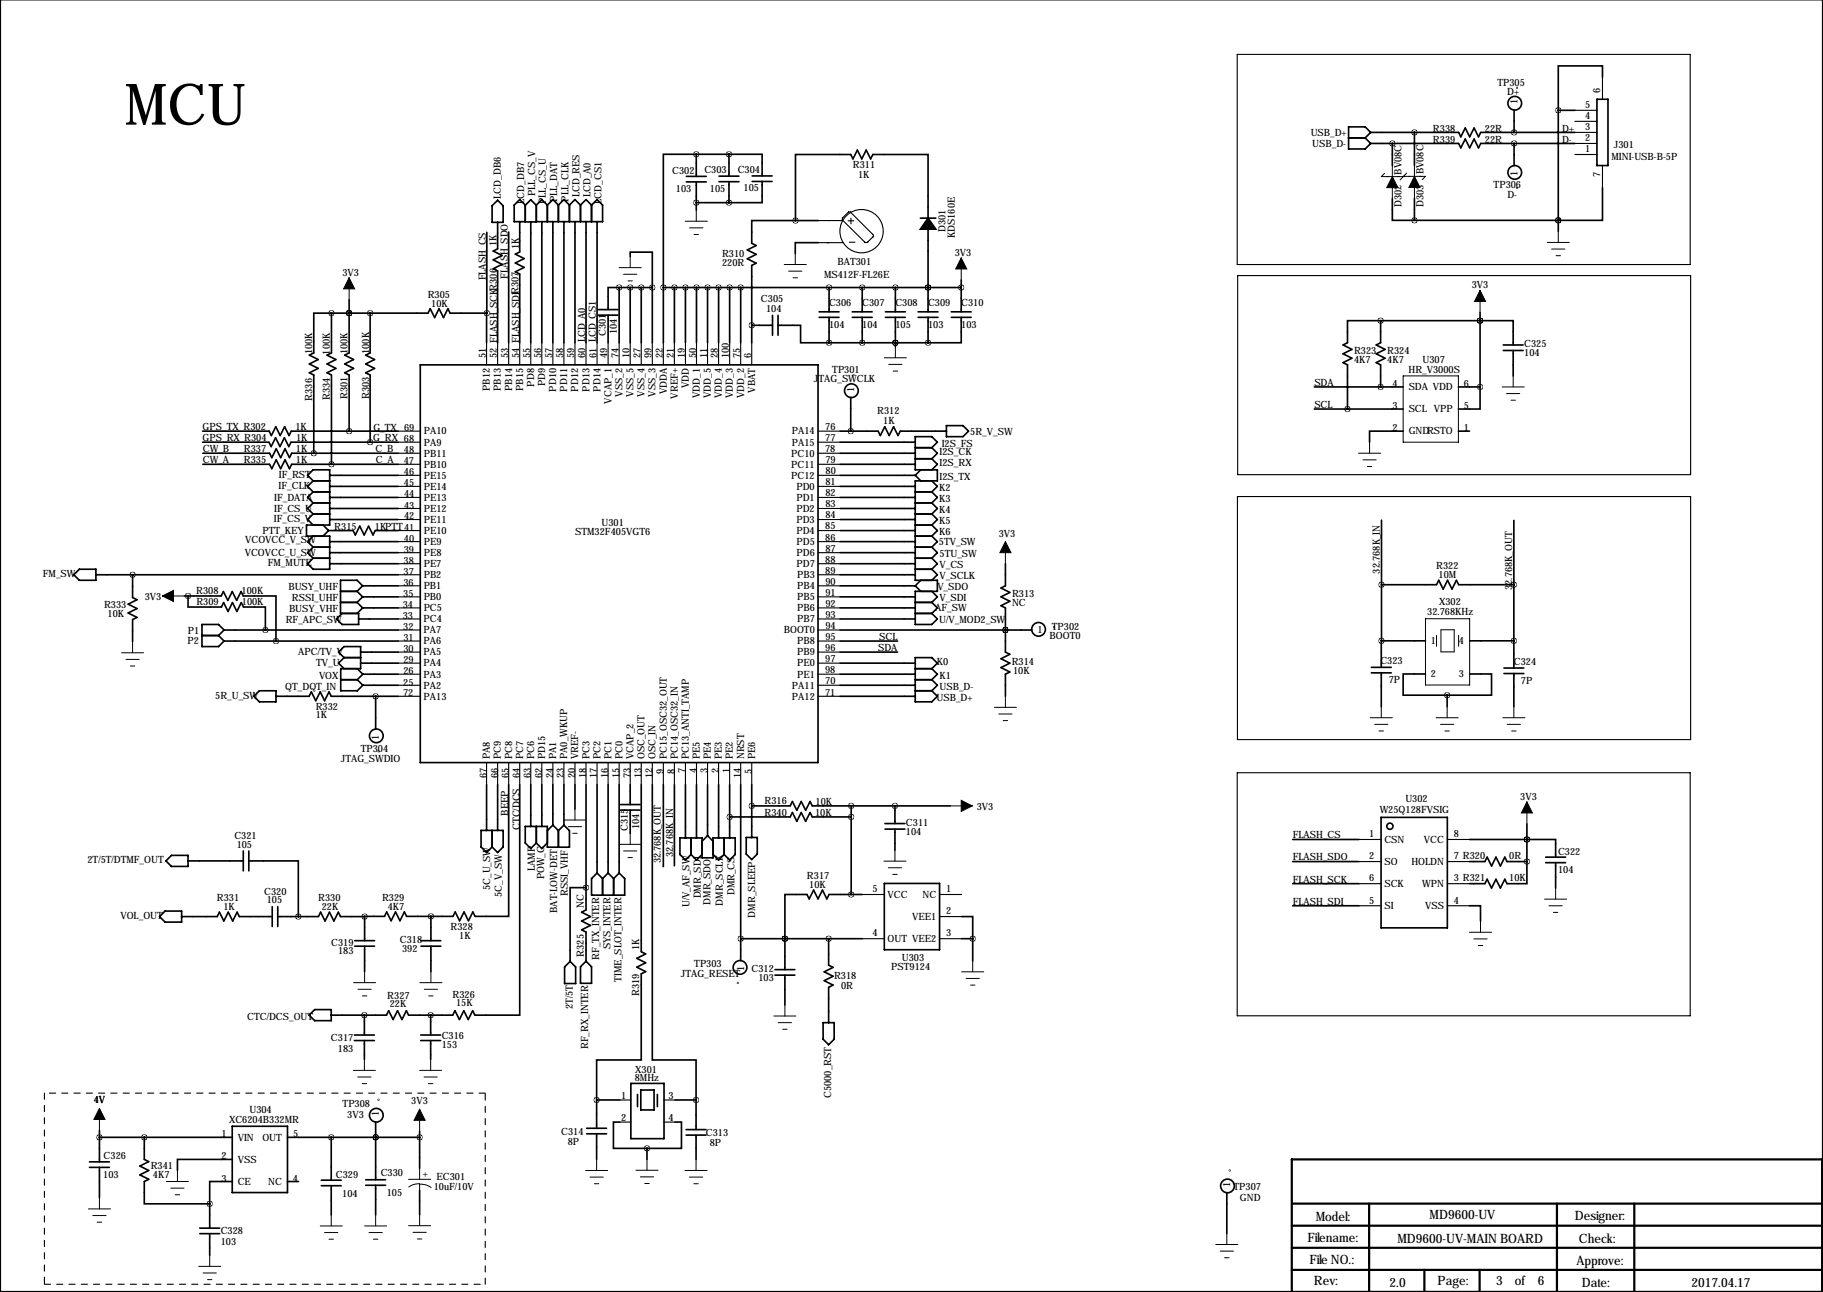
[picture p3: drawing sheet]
<svg xmlns="http://www.w3.org/2000/svg" width="419mm" height="297mm" viewBox="0 0 419 297" stroke-linecap="round" stroke-linejoin="round" font-family="sans-serif">
<defs><g id="words">
<text font-size="13.2" x="28.6" y="28.7">MCU</text>
<g font-size="3">
<text x="302.5" y="280.6">Model:</text>
<text x="328.7" y="280.3">MD9600-UV</text>
<text x="362.1" y="280.5">Designer:</text>
<text x="300.6" y="285.5">Filename:</text>
<text x="321.3" y="285.8">MD9600-UV-MAIN BOARD</text>
<text x="363" y="285.8">Check:</text>
<text x="301" y="290.6">File NO.:</text>
<text x="362.4" y="290.8">Approve:</text>
<text x="302.1" y="295.5">Rev:</text>
<text x="319.5" y="296">2.0</text>
<text x="330.5" y="295.5">Page:</text>
<text x="344" y="295.5">3</text>
<text x="348.3" y="295.5">of</text>
<text x="353.6" y="295.5">6</text>
<text x="363.7" y="295.8">Date:</text>
<text x="388.9" y="296">2017.04.17</text>
</g>
<g font-size="2.3">
<text x="344.2" y="19.7">TP305</text>
<text x="346.5" y="21.8">D+</text>
<text x="348.8" y="24" transform="rotate(-90 348.8 24)">1</text>
<text x="367.9" y="21.3" transform="rotate(-90 367.9 21.3)">6</text>
<text x="364.4" y="29.9">3</text>
<text x="364.4" y="27.4">4</text>
<text x="364.4" y="24.9">5</text>
<text x="301.3" y="31.3">USB_D+</text>
<text x="301.7" y="33.8">USB_D-</text>
<text x="329.4" y="32.8">R339</text>
<text x="329.4" y="30.2">R338</text>
<text x="341.4" y="32.8">22R</text>
<text x="341.4" y="30.2">22R</text>
<text x="359.1" y="32.8">D-</text>
<text x="359.1" y="30.3">D+</text>
<text x="364.4" y="35">1</text>
<text x="364.4" y="32.5">2</text>
<text x="371" y="34.1">J301</text>
<text x="154.6" y="39.9">C302</text>
<text x="161.9" y="39.8">C303</text>
<text x="169.6" y="39.8">C304</text>
<text x="196.1" y="38.7">R311</text>
<text x="197.3" y="41">1K</text>
<text x="322.2" y="40.1" transform="rotate(-90 322.2 40.1)">BV08C</text>
<text x="327.3" y="40.1" transform="rotate(-90 327.3 40.1)">BV08C</text>
<text x="348.8" y="40.6" transform="rotate(-90 348.8 40.6)">1</text>
<text x="367.9" y="40.8" transform="rotate(-90 367.9 40.8)">7</text>
<text x="370.5" y="36.8">MINI-USB-B-5P</text>
<text x="115.1" y="45.7" transform="rotate(-90 115.1 45.7)">LCD_DB6</text>
<text x="120.5" y="46.9" transform="rotate(-90 120.5 46.9)">LCD_DB7</text>
<text x="123" y="45.1" transform="rotate(-90 123 45.1)">PLL_CS_V</text>
<text x="125.5" y="47" transform="rotate(-90 125.5 47)">PLL_CS_U</text>
<text x="128.1" y="46.5" transform="rotate(-90 128.1 46.5)">PLL_DAT</text>
<text x="130.7" y="46.3" transform="rotate(-90 130.7 46.3)">PLL_CLK</text>
<text x="133.2" y="45.4" transform="rotate(-90 133.2 45.4)">LCD_RES</text>
<text x="135.7" y="45.4" transform="rotate(-90 135.7 45.4)">LCD_A0</text>
<text x="138.3" y="46.9" transform="rotate(-90 138.3 46.9)">LCD_CS1</text>
<text x="155.4" y="44.1">103</text>
<text x="163.2" y="44.2">105</text>
<text x="170.9" y="44">105</text>
<text x="322.2" y="47.7" transform="rotate(-90 322.2 47.7)">D302</text>
<text x="327.3" y="47.6" transform="rotate(-90 327.3 47.6)">D303</text>
<text x="343.4" y="43.2">TP306</text>
<text x="346.6" y="45.6">D-</text>
<text x="217.4" y="53.4" transform="rotate(-90 217.4 53.4)">D301</text>
<text x="114.1" y="56.6" transform="rotate(-90 114.1 56.6)">1K</text>
<text x="119.3" y="57.3" transform="rotate(-90 119.3 57.3)">1K</text>
<text x="166" y="59">R310</text>
<text x="219.5" y="58.9">3V3</text>
<text x="219.5" y="54.8" transform="rotate(-90 219.5 54.8)">KDS160E</text>
<text x="78.7" y="63.4">3V3</text>
<text x="111.7" y="64.5" transform="rotate(-90 111.7 64.5)">FLASH_CS</text>
<text x="116.7" y="64.1" transform="rotate(-90 116.7 64.1)">FLASH_SDO</text>
<text x="166" y="61.2">220R</text>
<text x="189.4" y="63.9">MS412F-FL26E</text>
<text x="192.5" y="61">BAT301</text>
<text x="98.3" y="68.4">R305</text>
<text x="99.2" y="70.5">10K</text>
<text x="174.9" y="69.5">C305</text>
<text x="176.1" y="71.6">104</text>
<text x="190.6" y="70.4">C306</text>
<text x="198.2" y="70.4">C307</text>
<text x="205.8" y="70.4">C308</text>
<text x="213.4" y="70.4">C309</text>
<text x="221" y="70.4">C310</text>
<text x="338.4" y="66.3">3V3</text>
<text x="139.3" y="77.3" transform="rotate(-90 139.3 77.3)">C301</text>
<text x="141.8" y="76.8" transform="rotate(-90 141.8 76.8)">104</text>
<text x="190.6" y="75.5">104</text>
<text x="198.2" y="75.5">104</text>
<text x="205.8" y="75.5">105</text>
<text x="213.4" y="75.5">103</text>
<text x="221" y="75.5">103</text>
<text x="71.7" y="81.4" transform="rotate(-90 71.7 81.4)">100K</text>
<text x="75.8" y="81.5" transform="rotate(-90 75.8 81.5)">100K</text>
<text x="79.9" y="81.4" transform="rotate(-90 79.9 81.4)">100K</text>
<text x="84.8" y="81.4" transform="rotate(-90 84.8 81.4)">100K</text>
<text x="111.7" y="82.4" transform="rotate(-90 111.7 82.4)">51</text>
<text x="114.2" y="82.3" transform="rotate(-90 114.2 82.3)">52 FLASH_SCKR306</text>
<text x="116.8" y="82.4" transform="rotate(-90 116.8 82.4)">53</text>
<text x="119.3" y="82.4" transform="rotate(-90 119.3 82.4)">54 FLASH_SDIR307</text>
<text x="121.9" y="82.4" transform="rotate(-90 121.9 82.4)">55</text>
<text x="124.4" y="82.4" transform="rotate(-90 124.4 82.4)">56</text>
<text x="126.9" y="82.4" transform="rotate(-90 126.9 82.4)">57</text>
<text x="129.5" y="82.4" transform="rotate(-90 129.5 82.4)">58</text>
<text x="132" y="82.4" transform="rotate(-90 132 82.4)">59</text>
<text x="134.5" y="82.4" transform="rotate(-90 134.5 82.4)">60 LCD_A0</text>
<text x="137.1" y="82.3" transform="rotate(-90 137.1 82.3)">61 LCD_CS1</text>
<text x="139.6" y="82.4" transform="rotate(-90 139.6 82.4)">49</text>
<text x="142.2" y="82.4" transform="rotate(-90 142.2 82.4)">74</text>
<text x="144.7" y="82.4" transform="rotate(-90 144.7 82.4)">10</text>
<text x="147.3" y="82.4" transform="rotate(-90 147.3 82.4)">27</text>
<text x="149.8" y="82.4" transform="rotate(-90 149.8 82.4)">99</text>
<text x="152.4" y="82.4" transform="rotate(-90 152.4 82.4)">22</text>
<text x="154.9" y="82.4" transform="rotate(-90 154.9 82.4)">21</text>
<text x="157.4" y="82.3" transform="rotate(-90 157.4 82.3)">19</text>
<text x="160" y="82.3" transform="rotate(-90 160 82.3)">50</text>
<text x="162.6" y="82.3" transform="rotate(-90 162.6 82.3)">11</text>
<text x="165.1" y="82.3" transform="rotate(-90 165.1 82.3)">28</text>
<text x="167.6" y="82.4" transform="rotate(-90 167.6 82.4)">100</text>
<text x="170.1" y="82.3" transform="rotate(-90 170.1 82.3)">75</text>
<text x="172.7" y="82.3" transform="rotate(-90 172.7 82.3)">6</text>
<text x="311.3" y="81.4">R323</text>
<text x="311.3" y="83.4">4K7</text>
<text x="318.9" y="81.4">R324</text>
<text x="318.9" y="83.4">4K7</text>
<text x="327" y="83.5">U307</text>
<text x="350.4" y="79.8">C325</text>
<text x="350.4" y="81.9">104</text>
<text x="112.6" y="89.9" transform="rotate(-90 112.6 89.9)">PB12</text>
<text x="115.2" y="89.9" transform="rotate(-90 115.2 89.9)">PB13</text>
<text x="117.7" y="89.9" transform="rotate(-90 117.7 89.9)">PB14</text>
<text x="120.3" y="89.9" transform="rotate(-90 120.3 89.9)">PB15</text>
<text x="122.8" y="88.9" transform="rotate(-90 122.8 88.9)">PD8</text>
<text x="125.3" y="88.9" transform="rotate(-90 125.3 88.9)">PD9</text>
<text x="158.4" y="89.2" transform="rotate(-90 158.4 89.2)">VDD</text>
<text x="187.1" y="87.8">JTAG_SWCLK</text>
<text x="191.3" y="85.8">TP301</text>
<text x="302.2" y="88.7">SDA</text>
<text x="320.1" y="89">4</text>
<text x="323.8" y="85.8">HR_V3000S</text>
<text x="323.8" y="89.7">SDA VDD</text>
<text x="336.5" y="89">6</text>
<text x="71.7" y="92.1" transform="rotate(-90 71.7 92.1)">R336</text>
<text x="75.8" y="92" transform="rotate(-90 75.8 92)">R334</text>
<text x="79.9" y="91.8" transform="rotate(-90 79.9 91.8)">R301</text>
<text x="84.8" y="91.7" transform="rotate(-90 84.8 91.7)">R303</text>
<text x="127.9" y="90" transform="rotate(-90 127.9 90)">PD10</text>
<text x="130.4" y="90" transform="rotate(-90 130.4 90)">PD11</text>
<text x="133" y="90" transform="rotate(-90 133 90)">PD12</text>
<text x="135.5" y="90" transform="rotate(-90 135.5 90)">PD13</text>
<text x="138" y="90" transform="rotate(-90 138 90)">PD14</text>
<text x="140.6" y="92.8" transform="rotate(-90 140.6 92.8)">VCAP_1</text>
<text x="143.1" y="91.2" transform="rotate(-90 143.1 91.2)">VSS_2</text>
<text x="145.7" y="91.2" transform="rotate(-90 145.7 91.2)">VSS_5</text>
<text x="148.2" y="91.2" transform="rotate(-90 148.2 91.2)">VSS_4</text>
<text x="150.7" y="91.2" transform="rotate(-90 150.7 91.2)">VSS_3</text>
<text x="153.3" y="90.7" transform="rotate(-90 153.3 90.7)">VDDA</text>
<text x="155.8" y="91.6" transform="rotate(-90 155.8 91.6)">VREF+</text>
<text x="160.9" y="91.5" transform="rotate(-90 160.9 91.5)">VDD_1</text>
<text x="163.4" y="91.5" transform="rotate(-90 163.4 91.5)">VDD_5</text>
<text x="166" y="91.5" transform="rotate(-90 166 91.5)">VDD_4</text>
<text x="168.5" y="91.5" transform="rotate(-90 168.5 91.5)">VDD_3</text>
<text x="171.1" y="91.5" transform="rotate(-90 171.1 91.5)">VDD_2</text>
<text x="173.6" y="90.3" transform="rotate(-90 173.6 90.3)">VBAT</text>
<text x="196.3" y="90.1" transform="rotate(-90 196.3 90.1)">1</text>
<text x="201.7" y="95.3">R312</text>
<text x="302.2" y="93.8">SCL</text>
<text x="320.1" y="94">3</text>
<text x="323.8" y="94.8">SCL VPP</text>
<text x="336.5" y="94">5</text>
<text x="46.6" y="98.9">GPS_TX R302</text>
<text x="46.6" y="101.4">GPS_RX R304</text>
<text x="67.9" y="98.9">1K</text>
<text x="68.1" y="101.4">1K</text>
<text x="85.8" y="101.4">G_RX 68</text>
<text x="85.8" y="99">G_TX 69</text>
<text x="97.4" y="99.9">PA10</text>
<text x="182" y="99.9">PA14</text>
<text x="189.7" y="101.4">77</text>
<text x="189.7" y="98.9">76</text>
<text x="203" y="97.5">1K</text>
<text x="223.1" y="100.1">5R_V_SW</text>
<text x="320.1" y="99.1">2</text>
<text x="323.8" y="99.9">GNDRSTO</text>
<text x="336.5" y="99.1">1</text>
<text x="46.6" y="106.5">CW_A</text>
<text x="46.6" y="103.9">CW_B</text>
<text x="56.1" y="104">R337</text>
<text x="56.1" y="106.5">R335</text>
<text x="68" y="104">1K</text>
<text x="68" y="106.5">1K</text>
<text x="86.3" y="104">C_B</text>
<text x="86.4" y="106.6">C_A</text>
<text x="92.8" y="106.8">47</text>
<text x="92.9" y="104.2">48</text>
<text x="97.4" y="102.4">PA9</text>
<text x="97.4" y="105">PB11</text>
<text x="97.4" y="107.5">PB10</text>
<text x="181.9" y="105">PC10</text>
<text x="181.9" y="107.5">PC11</text>
<text x="182" y="102.4">PA15</text>
<text x="189.7" y="103.9">78</text>
<text x="189.7" y="106.5">79</text>
<text x="216" y="104.7">I2S_CK</text>
<text x="216" y="107.3">I2S_RX</text>
<text x="216.5" y="102.7">I2S_FS</text>
<text x="64.1" y="112.4">IF_CLK</text>
<text x="64.1" y="109.8">IF_RST</text>
<text x="92.9" y="109.3">46</text>
<text x="92.9" y="111.7">45</text>
<text x="97.4" y="110.1">PE15</text>
<text x="97.4" y="112.6">PE14</text>
<text x="181.9" y="110">PC12</text>
<text x="183.1" y="112.6">PD0</text>
<text x="189.7" y="111.6">81</text>
<text x="189.8" y="109.1">80</text>
<text x="215.9" y="112.8">K2</text>
<text x="216" y="110.3">I2S_TX</text>
<text x="63" y="115.1">IF_DATA</text>
<text x="63" y="117.6">IF_CS_U</text>
<text x="92.9" y="119.4">42</text>
<text x="92.9" y="117">43</text>
<text x="92.9" y="114.3">44</text>
<text x="97.4" y="117.7">PE12</text>
<text x="97.4" y="115.1">PE13</text>
<text x="183.1" y="115.1">PD1</text>
<text x="183.1" y="117.7">PD2</text>
<text x="189.7" y="114.1">82</text>
<text x="189.8" y="116.6">83</text>
<text x="189.8" y="119.2">84</text>
<text x="215.9" y="115.4">K3</text>
<text x="215.9" y="117.9">K4</text>
<text x="56.4" y="124.9">VCOVCC_V_SW</text>
<text x="60.4" y="122.7">PTT_KEY</text>
<text x="63" y="120.1">IF_CS_V</text>
<text x="76.9" y="121.7">R315</text>
<text x="86.2" y="121.9">1KPTT41</text>
<text x="92.9" y="124.6">40</text>
<text x="97.4" y="125.3">PE9</text>
<text x="97.4" y="122.8">PE10</text>
<text x="97.4" y="120.2">PE11</text>
<text x="132.2" y="123">STM32F405VGT6</text>
<text x="138.3" y="121">U301</text>
<text x="183.1" y="120.2">PD3</text>
<text x="183.1" y="122.7">PD4</text>
<text x="183.1" y="125.3">PD5</text>
<text x="189.7" y="121.7">85</text>
<text x="189.7" y="124.3">86</text>
<text x="215.8" y="125.3">5TV_SW</text>
<text x="215.9" y="123">K6</text>
<text x="215.9" y="120.5">K5</text>
<text x="229.6" y="123.5">3V3</text>
<text x="56.3" y="127.7">VCOVCC_U_SW</text>
<text x="61.6" y="130.1">FM_MUTE</text>
<text x="92.8" y="129.7">38</text>
<text x="92.8" y="127.1">39</text>
<text x="97.4" y="130.4">PE7</text>
<text x="97.4" y="127.8">PE8</text>
<text x="183.1" y="127.8">PD6</text>
<text x="183.1" y="130.4">PD7</text>
<text x="189.7" y="129.4">88</text>
<text x="189.7" y="131.9">89</text>
<text x="189.8" y="126.9">87</text>
<text x="216" y="128.1">5TU_SW</text>
<text x="216" y="130.6">V_CS</text>
<text x="317.2" y="131.9" transform="rotate(-90 317.2 131.9)">32.768K_IN</text>
<text x="330.2" y="130.9">R322</text>
<text x="9.9" y="132.7">FM_SW</text>
<text x="33.3" y="137.9">3V3</text>
<text x="45.1" y="136.6">R308</text>
<text x="55.5" y="136.6">100K</text>
<text x="66.3" y="135.7">BUSY_UHF</text>
<text x="92.7" y="137.2">35</text>
<text x="92.7" y="134.7">36</text>
<text x="92.8" y="132.2">37</text>
<text x="97.4" y="138">PB0</text>
<text x="97.4" y="135.5">PB1</text>
<text x="97.4" y="132.9">PB2</text>
<text x="183.3" y="132.9">PB3</text>
<text x="183.3" y="135.4">PB4</text>
<text x="183.3" y="138">PB5</text>
<text x="189.8" y="134.5">90</text>
<text x="189.8" y="137">91</text>
<text x="215.5" y="135.7">V_SDO</text>
<text x="216" y="133.2">V_SCLK</text>
<text x="232.7" y="137.2">R313</text>
<text x="330.7" y="132.9">10M</text>
<text x="347.6" y="135.6" transform="rotate(-90 347.6 135.6)">32.768K_OUT</text>
<text x="23.9" y="139.8">R333</text>
<text x="24.7" y="141.8">10K</text>
<text x="45.2" y="139.2">R309</text>
<text x="55.6" y="139.2">100K</text>
<text x="65.7" y="143.3">RF_APC_SW</text>
<text x="66.4" y="140.7">BUSY_VHF</text>
<text x="67.1" y="138.2">RSSI_UHF</text>
<text x="92.6" y="142.3">33</text>
<text x="92.6" y="139.8">34</text>
<text x="97.4" y="143.1">PC4</text>
<text x="97.4" y="140.5">PC5</text>
<text x="183.3" y="140.5">PB6</text>
<text x="183.3" y="143.1">PB7</text>
<text x="189.8" y="139.5">92</text>
<text x="189.8" y="142.1">93</text>
<text x="215" y="140.5">AF_SW</text>
<text x="215.9" y="143.2">U/V_MOD2_SW</text>
<text x="216" y="138.2">V_SDI</text>
<text x="232.7" y="139.3">NC</text>
<text x="328.1" y="141.4">32.768KHz</text>
<text x="330.9" y="139.2">X302</text>
<text x="43.1" y="148.1">P2</text>
<text x="43.2" y="145.8">P1</text>
<text x="92.7" y="144.9">32</text>
<text x="92.7" y="150">30</text>
<text x="92.7" y="147.4">31</text>
<text x="97.4" y="148.2">PA6</text>
<text x="97.4" y="145.6">PA7</text>
<text x="180.2" y="145.6">BOOT0</text>
<text x="183.3" y="148.1">PB8</text>
<text x="189.7" y="149.7">96</text>
<text x="189.8" y="147.2">95</text>
<text x="189.8" y="144.6">94</text>
<text x="201.9" y="149.7">SDA</text>
<text x="202.1" y="147.1">SCL</text>
<text x="238.5" y="145.6">1</text>
<text x="241.3" y="146.9">BOOT0</text>
<text x="241.8" y="144.8">TP302</text>
<text x="329" y="148.1">1</text>
<text x="335.4" y="148.1">4</text>
<text x="68.6" y="150.7">APC/TV_V</text>
<text x="72.7" y="153.2">TV_U</text>
<text x="92.7" y="155">26</text>
<text x="92.7" y="152.5">29</text>
<text x="97.4" y="155.8">PA3</text>
<text x="97.4" y="153.2">PA4</text>
<text x="97.4" y="150.7">PA5</text>
<text x="183.3" y="150.7">PB9</text>
<text x="183.3" y="153.2">PE0</text>
<text x="183.3" y="155.8">PE1</text>
<text x="189.7" y="154.8">98</text>
<text x="189.7" y="152.3">97</text>
<text x="215.4" y="153">K0</text>
<text x="232.6" y="153">R314</text>
<text x="232.9" y="155">10K</text>
<text x="317.3" y="152.8">C323</text>
<text x="329" y="155.7">2</text>
<text x="335.4" y="155.7">3</text>
<text x="348" y="152.9">C324</text>
<text x="49.5" y="160.6">5R_U_SW</text>
<text x="65.6" y="158.6">QT_DQT_IN</text>
<text x="73.3" y="156">VOX</text>
<text x="92.7" y="160.1">72</text>
<text x="92.7" y="157.7">25</text>
<text x="97.4" y="160.9">PA13</text>
<text x="97.4" y="158.3">PA2</text>
<text x="182.1" y="158.3">PA11</text>
<text x="182.1" y="160.8">PA12</text>
<text x="189.7" y="159.9">71</text>
<text x="189.7" y="157.3">70</text>
<text x="215.3" y="161.1">USB_D+</text>
<text x="216" y="156">K1</text>
<text x="216" y="158.6">USB_D-</text>
<text x="319.3" y="157">7P</text>
<text x="349.7" y="157.2">7P</text>
<text x="72.6" y="165.2">1K</text>
<text x="72.6" y="163.1">R332</text>
<text x="82.9" y="172.9">TP304</text>
<text x="87.1" y="170.1" transform="rotate(-90 87.1 170.1)">1</text>
<text x="78.3" y="175.1">JTAG_SWDIO</text>
<text x="111.9" y="178.8" transform="rotate(-90 111.9 178.8)">67</text>
<text x="112.6" y="174.5" transform="rotate(-90 112.6 174.5)">PA8</text>
<text x="114.5" y="178.8" transform="rotate(-90 114.5 178.8)">66</text>
<text x="115.2" y="174.5" transform="rotate(-90 115.2 174.5)">PC9</text>
<text x="117" y="178.8" transform="rotate(-90 117 178.8)">65</text>
<text x="117.7" y="174.5" transform="rotate(-90 117.7 174.5)">PC8</text>
<text x="119.5" y="178.8" transform="rotate(-90 119.5 178.8)">64</text>
<text x="120.2" y="174.5" transform="rotate(-90 120.2 174.5)">PC7</text>
<text x="122" y="178.9" transform="rotate(-90 122 178.9)">63</text>
<text x="122.8" y="174.5" transform="rotate(-90 122.8 174.5)">PC6</text>
<text x="124.6" y="178.9" transform="rotate(-90 124.6 178.9)">62</text>
<text x="125.3" y="174.5" transform="rotate(-90 125.3 174.5)">PD15</text>
<text x="127.2" y="178.9" transform="rotate(-90 127.2 178.9)">24</text>
<text x="127.9" y="174.5" transform="rotate(-90 127.9 174.5)">PA1</text>
<text x="129.6" y="178.9" transform="rotate(-90 129.6 178.9)">23</text>
<text x="130.4" y="174.5" transform="rotate(-90 130.4 174.5)">PA0_WKUP</text>
<text x="132.2" y="178.9" transform="rotate(-90 132.2 178.9)">20</text>
<text x="132.9" y="174.5" transform="rotate(-90 132.9 174.5)">VREF-</text>
<text x="134.7" y="178.9" transform="rotate(-90 134.7 178.9)">18</text>
<text x="135.5" y="174.6" transform="rotate(-90 135.5 174.6)">PC3</text>
<text x="137.2" y="178.9" transform="rotate(-90 137.2 178.9)">17</text>
<text x="138" y="174.6" transform="rotate(-90 138 174.6)">PC2</text>
<text x="139.8" y="178.9" transform="rotate(-90 139.8 178.9)">16</text>
<text x="140.6" y="174.6" transform="rotate(-90 140.6 174.6)">PC1</text>
<text x="142.4" y="178.9" transform="rotate(-90 142.4 178.9)">15</text>
<text x="143.1" y="174.6" transform="rotate(-90 143.1 174.6)">PC0</text>
<text x="144.9" y="178.9" transform="rotate(-90 144.9 178.9)">73</text>
<text x="145.6" y="174.6" transform="rotate(-90 145.6 174.6)">VCAP_2</text>
<text x="147.5" y="178.9" transform="rotate(-90 147.5 178.9)">13</text>
<text x="148.2" y="174.6" transform="rotate(-90 148.2 174.6)">OSC_OUT</text>
<text x="150" y="178.9" transform="rotate(-90 150 178.9)">12</text>
<text x="150.7" y="174.6" transform="rotate(-90 150.7 174.6)">OSC_IN</text>
<text x="152.6" y="177.8" transform="rotate(-90 152.6 177.8)">9</text>
<text x="153.3" y="174.6" transform="rotate(-90 153.3 174.6)">PC15_OSC32_OUT</text>
<text x="155.1" y="177.8" transform="rotate(-90 155.1 177.8)">8</text>
<text x="155.8" y="174.6" transform="rotate(-90 155.8 174.6)">PC14_OSC32_IN</text>
<text x="157.5" y="177.8" transform="rotate(-90 157.5 177.8)">7</text>
<text x="158.3" y="174.6" transform="rotate(-90 158.3 174.6)">PC13_ANTI_TAMP</text>
<text x="160.2" y="177.8" transform="rotate(-90 160.2 177.8)">4</text>
<text x="160.9" y="174.6" transform="rotate(-90 160.9 174.6)">PE5</text>
<text x="162.7" y="177.8" transform="rotate(-90 162.7 177.8)">3</text>
<text x="163.4" y="174.6" transform="rotate(-90 163.4 174.6)">PE4</text>
<text x="165.3" y="177.8" transform="rotate(-90 165.3 177.8)">2</text>
<text x="166" y="174.6" transform="rotate(-90 166 174.6)">PE3</text>
<text x="167.8" y="177.8" transform="rotate(-90 167.8 177.8)">1</text>
<text x="168.5" y="174.6" transform="rotate(-90 168.5 174.6)">PE2</text>
<text x="170.3" y="178.9" transform="rotate(-90 170.3 178.9)">14</text>
<text x="171" y="174.6" transform="rotate(-90 171 174.6)">NRST</text>
<text x="172.8" y="178" transform="rotate(-90 172.8 178)">5</text>
<text x="173.6" y="174.6" transform="rotate(-90 173.6 174.6)">PE6</text>
<text x="175.8" y="184.9">R316</text>
<text x="187.5" y="185">10K</text>
<text x="323.1" y="184.4">U302</text>
<text x="349.5" y="183.9">3V3</text>
<text x="116.8" y="187.5" transform="rotate(-90 116.8 187.5)">BEEP</text>
<text x="119.5" y="190.8" transform="rotate(-90 119.5 190.8)">CTC/DCS</text>
<text x="144.4" y="191.1" transform="rotate(-90 144.4 191.1)">C315</text>
<text x="146.9" y="190.6" transform="rotate(-90 146.9 190.6)">104</text>
<text x="175.8" y="187.5">R340</text>
<text x="187.4" y="187.5">10K</text>
<text x="208.3" y="191.9">104</text>
<text x="208.3" y="189.9">C311</text>
<text x="224.5" y="186.3">3V3</text>
<text x="317.2" y="186.9">W25Q128FVSIG</text>
<text x="53.9" y="192.8">C321</text>
<text x="54.4" y="194.9">105</text>
<text x="154.8" y="197.1" transform="rotate(-90 154.8 197.1)">32.768K_IN</text>
<text x="297.2" y="197.8">FLASH_SDO</text>
<text x="297.2" y="192.7">FLASH_CS</text>
<text x="314.8" y="192.5">1</text>
<text x="314.8" y="197.6">2</text>
<text x="318.3" y="193.8">CSN</text>
<text x="327.4" y="193.8">VCC</text>
<text x="334.3" y="192.5">8</text>
<text x="334.3" y="197.6">7 R320</text>
<text x="347" y="197.6">0R</text>
<text x="358.2" y="196.6">C322</text>
<text x="20.1" y="198.4">2T/5T/DTMF_OUT</text>
<text x="123" y="200.3" transform="rotate(-90 123 200.3)">LAMP</text>
<text x="125.1" y="202.2" transform="rotate(-90 125.1 202.2)">POW_C</text>
<text x="152" y="198.5" transform="rotate(-90 152 198.5)">32.768K_OUT</text>
<text x="185.5" y="202.1">R317</text>
<text x="297.2" y="202.9">FLASH_SCK</text>
<text x="314.8" y="202.7">6</text>
<text x="318.3" y="198.8">SO</text>
<text x="318.3" y="203.9">SCK</text>
<text x="324.5" y="198.8">HOLDN</text>
<text x="327" y="203.9">WPN</text>
<text x="334.3" y="202.7">3 R321</text>
<text x="347" y="202.7">10K</text>
<text x="358.2" y="200.6">104</text>
<text x="49.9" y="207.2">R331</text>
<text x="51.4" y="209.3">1K</text>
<text x="60.7" y="205.7">C320</text>
<text x="61.3" y="207.7">105</text>
<text x="73.1" y="207.2">R330</text>
<text x="74" y="209.2">22K</text>
<text x="87.8" y="207.1">R329</text>
<text x="89.1" y="209.2">4K7</text>
<text x="112.7" y="204.6" transform="rotate(-90 112.7 204.6)">5C_U_SW</text>
<text x="115.4" y="206.2" transform="rotate(-90 115.4 206.2)">5C_V_SW</text>
<text x="128.1" y="209.9" transform="rotate(-90 128.1 209.9)">BAT-LOW-DET</text>
<text x="130.5" y="206.1" transform="rotate(-90 130.5 206.1)">RSSI_VHF</text>
<text x="134.2" y="208.8" transform="rotate(-90 134.2 208.8)">NC</text>
<text x="158.5" y="208.6" transform="rotate(-90 158.5 208.6)">U/V_AF_SW</text>
<text x="161.1" y="206.6" transform="rotate(-90 161.1 206.6)">DMR_SDI</text>
<text x="163.3" y="208" transform="rotate(-90 163.3 208)">DMR_SDO</text>
<text x="166.2" y="208.2" transform="rotate(-90 166.2 208.2)">DMR_SCLK</text>
<text x="168.9" y="205.8" transform="rotate(-90 168.9 205.8)">DMR_CS</text>
<text x="186" y="204.1">10K</text>
<text x="200.6" y="205.1">5</text>
<text x="204.1" y="206.4">VCC</text>
<text x="212.1" y="206.4">NC</text>
<text x="217.5" y="205.1">1</text>
<text x="297.2" y="208">FLASH_SDI</text>
<text x="314.8" y="207.7">5</text>
<text x="318.3" y="209">SI</text>
<text x="327.6" y="209">VSS</text>
<text x="334.3" y="207.7">4</text>
<text x="27.7" y="211.3">VOL_OUT</text>
<text x="103.6" y="213.7">R328</text>
<text x="105.6" y="215.8">1K</text>
<text x="173.6" y="210.9" transform="rotate(-90 173.6 210.9)">DMR_SLEEP</text>
<text x="200.6" y="215.3">4</text>
<text x="209.7" y="211.5">VEE1</text>
<text x="217.5" y="210.2">2</text>
<text x="217.5" y="215.3">3</text>
<text x="76.1" y="217.5">C319</text>
<text x="77.7" y="219.3">183</text>
<text x="91.9" y="216.8">C318</text>
<text x="92.5" y="218.8">392</text>
<text x="134.2" y="219.9" transform="rotate(-90 134.2 219.9)">R325</text>
<text x="137.8" y="220.7" transform="rotate(-90 137.8 220.7)">RF_TX_INTER</text>
<text x="140.3" y="218.3" transform="rotate(-90 140.3 218.3)">SYS_INTER</text>
<text x="146.9" y="218.4" transform="rotate(-90 146.9 218.4)">1K</text>
<text x="204.1" y="216.6">OUT VEE2</text>
<text x="207.3" y="220.9">U303</text>
<text x="142.9" y="225.7" transform="rotate(-90 142.9 225.7)">TIME_SLOT_INTER</text>
<text x="156.5" y="224.6">JTAG_RESET</text>
<text x="159.6" y="222.2">TP303</text>
<text x="171" y="223.3" transform="rotate(-90 171 223.3)">1</text>
<text x="172.8" y="223.4">C312</text>
<text x="174.3" y="225.5">103</text>
<text x="191.8" y="225.1">R318</text>
<text x="193.4" y="227.4">0R</text>
<text x="204.9" y="222.9">PST9124</text>
<text x="89" y="229.6">R327</text>
<text x="89.6" y="231.6">22K</text>
<text x="104" y="229.3">R326</text>
<text x="104.8" y="231.4">15K</text>
<text x="131.7" y="232" transform="rotate(-90 131.7 232)">2T/5T</text>
<text x="146.9" y="229" transform="rotate(-90 146.9 229)">R319</text>
<text x="56.8" y="234.4">CTC/DCS_OUT</text>
<text x="76.1" y="239.2">C317</text>
<text x="101.5" y="239">C316</text>
<text x="77.7" y="241.8">183</text>
<text x="101.5" y="241">153</text>
<text x="135.2" y="241.2" transform="rotate(-90 135.2 241.2)">RF_RX_INTER</text>
<text x="145.9" y="248.6">8MHz</text>
<text x="146" y="246.7">X301</text>
<text x="21.5" y="253.6">4V</text>
<text x="57.3" y="255.9">U304</text>
<text x="78.8" y="254.6">TP308</text>
<text x="79.8" y="257">3V3</text>
<text x="87.1" y="256.7" transform="rotate(-90 87.1 256.7)">1</text>
<text x="94.6" y="253.8">3V3</text>
<text x="142.8" y="257.7">2</text>
<text x="142.8" y="252.6">1</text>
<text x="153.7" y="252.6">3</text>
<text x="153.7" y="257.7">4</text>
<text x="191.1" y="252.4" transform="rotate(-90 191.1 252.4)">C5000_RST</text>
<text x="50.9" y="261.5">1</text>
<text x="52.7" y="258.2">XC6204B332MR</text>
<text x="54.7" y="262.2">VIN</text>
<text x="60.3" y="262.2">OUT</text>
<text x="67.4" y="261.5">5</text>
<text x="129" y="260.9">C314</text>
<text x="130.5" y="263.2">8P</text>
<text x="162.3" y="261.2">C313</text>
<text x="163.2" y="263.5">8P</text>
<text x="23.8" y="266.4">C326</text>
<text x="34.6" y="268.7">R341</text>
<text x="50.9" y="266.6">2</text>
<text x="54.7" y="267.3">VSS</text>
<text x="23.7" y="270.8">103</text>
<text x="35.2" y="270.9">4K7</text>
<text x="50.9" y="271.6">3</text>
<text x="54.7" y="272.4">CE</text>
<text x="61.7" y="272.4">NC</text>
<text x="67.4" y="271.6">4</text>
<text x="77.2" y="270.8">C329</text>
<text x="78.7" y="275.1">104</text>
<text x="87.5" y="270.5">C330</text>
<text x="88.9" y="275">105</text>
<text x="97.2" y="270.6">+</text>
<text x="99.7" y="273.6">10uF/10V</text>
<text x="100.4" y="271.4">EC301</text>
<text x="282.8" y="272.9" transform="rotate(-90 282.8 272.9)">1</text>
<text x="283.6" y="273.6">TP307</text>
<text x="285.1" y="276.2">GND</text>
<text x="50.7" y="286.2">103</text>
<text x="50.7" y="283.6">C328</text>
</g>
</g></defs>
<path d="M0 -.1v297.1h419.1v-297.1M297.2 276.7h121.7M314.8 276.7v20.3M357.9 276.7v20.3M375.7 276.7v20.3M297 297v-30.4h121.9v30.4M297 281.8h121.9M297 286.9h121.9M297 292h121.9M327.5 292v5M340.2 292v5" fill="none" stroke="#000" stroke-width=".51"/>
<g fill="none" stroke="#000" stroke-width=".25">
<path d="M284.4 12.5h104.2v48.3h-104.2zM368.4 17.7v5.1M362.1 35.5h5M362.1 33h5M362.1 30.4h5M362.1 27.9h5M362.1 25.4h5M368.4 38.1v5M188.1 55.8h5.9M188.1 50.7h5.6M195 50.8h1.3M195.3 55.7h1.2"/>
<path d="M195.6 50.2v1.3M200.6 53.9l-5.1-5.2h-.4l-1.5 1.5v.4l5.2 5M200.7 53.9l.1 .2-.1 .4M200.7 54.5l-1.4 1.3-.5-.1M111.9 78.8v5.1M114.4 78.8v5.1M116.9 78.8v5.1M119.5 78.8v5.1M122 78.8v5.1M124.6 78.8v5.1M127.1 78.8v5.1M129.6 78.8v5.1"/>
<path d="M132.2 78.8v5.1M134.7 78.8v5.1M137.3 78.8v5.1M139.8 78.8v5.1M142.3 78.8v5.1M144.9 78.8v5.1M147.4 78.8v5.1M150 78.8v5.1M152.5 78.8v5.1M155 78.8v5.1M157.6 78.8v5.1M160.1 78.8v5.1"/>
<path d="M162.7 78.8v5.1M165.2 78.8v5.1M167.7 78.8v5.1M170.3 78.8v5.1M172.8 78.8v5.1M284.5 63.4h104.2v45.7h-104.2zM91.5 99.1h5.1M188.1 99.1h5M91.5 119.4h5.1M91.5 116.9h5.1M91.5 114.4h5.1M91.5 111.8h5.1"/>
<path d="M91.5 109.3h5.1M91.5 106.7h5.1M91.5 104.2h5.1M91.5 101.7h5.1M188.1 119.4h5M188.1 116.9h5M188.1 114.4h5M188.1 111.8h5M188.1 109.3h5M188.1 106.7h5M188.1 104.2h5M188.1 101.7h5"/>
<path d="M284.5 114.2h104.2v55.8h-104.2zM91.5 139.8h5.1M91.5 137.2h5.1M91.5 134.7h5.1M91.5 132.1h5.1M91.5 129.6h5.1M91.5 127.1h5.1M91.5 124.5h5.1M91.5 122h5.1M188.1 139.8h5M188.1 137.2h5M188.1 134.7h5"/>
<path d="M188.1 132.1h5M188.1 129.6h5M188.1 127.1h5M188.1 124.5h5M188.1 122h5M91.5 157.5h5.1M91.5 155h5.1M91.5 152.5h5.1M91.5 149.9h5.1M91.5 147.4h5.1M91.5 144.8h5.1M91.5 142.3h5.1"/>
<path d="M188.1 157.5h5M188.1 155h5M188.1 152.5h5M188.1 149.9h5M188.1 147.4h5M188.1 144.8h5M188.1 142.3h5M91.5 160.1h5.1M111.9 175.3v5.1M114.4 175.3v5.1M116.9 175.3v5.1M119.5 175.3v5.1"/>
<path d="M122 175.3v5.1M124.6 175.3v5.1M127.1 175.3v5.1M129.6 175.3v5.1M132.2 175.3v5.1M134.7 175.3v5.1M137.3 175.3v5.1M139.8 175.3v5.1M142.3 175.3v5.1M144.9 175.3v5.1M147.4 175.3v5.1M150 175.3v5.1"/>
<path d="M152.5 175.3v5.1M155 175.3v5.1M157.6 175.3v5.1M160.1 175.3v5.1M162.7 175.3v5.1M165.2 175.3v5.1M167.7 175.3v5.1M170.3 175.3v5.1M172.8 175.3v5.1M188.1 160.1h5M284.4 177.7h104.2v55.8h-104.2zM312.4 193h5.1"/>
<path d="M312.4 198.1h5.1M332.7 193h5.1M332.7 198.1h5.1M198.2 215.8h5.1M198.2 205.6h5.1M216 215.8h5.1M216 210.7h5.1M216 205.6h5.1M312.4 203.2h5.1M312.4 208.2h5.1M332.7 203.2h5.1M332.7 208.2h5.1"/>
<path d="M142.5 252.9h2.5M142.5 258h2.5M152.7 252.9h2.5M152.7 258h2.5"/>
<circle cx="198.1" cy="53.1" r="5"/>
</g>
<path d="M10.2 251.3v44M111.6 251.3h-101.4M10.2 295.3h101.4M111.6 295.3v-44" fill="none" stroke="#000" stroke-width=".25" stroke-dasharray="1.4 1.4"/>
<g fill="none" stroke="#000" stroke-width=".38">
<path d="M368.4 17.7v-2.6h-10.2v10.3M160.1 35.5h-7.6v30.6M160.1 35.5v5M160.1 35.5h7.5M167.6 35.5h7.6v4.9M167.6 35.5v5M310 31.7h3.8M313.8 31.7l1.3 1.3M315.1 33h20.2l.5 1 1.1-2 1 2 1-2 1 2 .5-1h21.7M315.1 30.4h20.2l.5 1.1 1.1-2.1 1 2.1 1-2.1 1 2.1 .5-1.1h21.7M315.1 30.4l-1.3 1.3M315.1 30.4l-1.3-1.2h-3.8v5.1h3.8l1.3-1.3"/>
<path d="M320.1 33v5.1M325.2 30.4v7.6M348.1 25.3v5.1M348.1 33v5.1M358.2 25.4v27.8M358.2 25.4h3.9M367.1 22.8h2.6v15.3h-2.6zM111.9 53.4v18.6M114.4 51.1v6.1l-1 .5 2 1-2 1.1 2 1-2 1 1 .5v16.5M114.4 46l1.3 1.3v3.8h-2.6v-3.8zM116.9 53.4v25.4M119.5 51v6.9l-1 .5 2 1-2 1.1 2 1-2 1 1 .5v15.8"/>
<path d="M120.8 47.2l1.2-1.3 1.3 1.3M122 51v27.8M124.6 51v27.8M125.8 47.2l-1.2-1.3-1.3 1.3v3.8h-2.5v-3.8l-1.3-1.3-1.3 1.3v3.8h2.6M125.8 47.2v3.8M125.8 47.2l1.3-1.3 1.3 1.3M127.1 51v27.8M128.4 47.2v3.8M128.4 47.2l1.2-1.3 1.3 1.3M129.6 51v27.8M130.9 47.2v3.8M130.9 47.2l1.3-1.3 1.3 1.3"/>
<path d="M132.2 51v27.8M133.5 47.2v3.8M133.5 47.2l1.2-1.3 1.3 1.3M134.7 51v27.8M136 47.2l1.3-1.3 1.2 1.3v3.8h-15.2M136 47.2v3.8M137.3 51v27.8M144.9 59v-1h5.1v8.1M157.8 41.8h4.6M157.8 40.5h4.6M160.1 46.6h7.5M160.1 41.8v6.5"/>
<path d="M165.3 41.8h4.6M165.3 40.5h4.6M167.6 41.8v4.8M172.9 41.7h4.6M172.9 40.4h4.6M175.2 41.7v4.9h-7.6M182.9 50.7h-10.1v5.2l1 .6-2 1 2 1-2 1 2 1-1 .5v17.8M182.9 50.7h5.2M188.1 55.8h-5.3v2.5M211.6 50.2h3.5M213.4 50.2v-14.7h-12.7l-.5 1-1.1-2-1 2-1-2-1 2-.5-1h-12.7v15.2M213.4 52.7v19"/>
<path d="M320.1 45.7v5h5.1M325.2 45.6v5.1M325.2 50.7h33M358.2 50.7h.1M368.4 43.1v7.6h-10.2M76.2 72h-4.1v9.1l-1 .5 2.1 1.1-2.1 1 2.1 1-2.1 1 1 .5v18M76.2 72h22.2l.5-1 1 2 1-2 1.1 2 1-2 .5 1h8.4M76.2 72v9.1l-1 .5 2 1.1-2 1 2 1-2 1 1 .5v20.5M80.3 72h.1M80.3 68.9v12.2l-1.1 .5 2.1 1.1-2.1 1 2.1 1-2.1 1 1.1 .5v12.9M85.1 72v9.1l-1 .5 2 1.1-2 1 2 1-2 1 1 .5v15.5M111.9 72v6.8"/>
<path d="M137.5 72.5h4.6M137.5 71.2h4.6M139.8 72.5v6.3M142.3 66.1h-2.5v5.1M142.3 66.1v12.7M142.3 66.1h7.7M144.9 66.1v12.7M147.4 66.1v12.7M150 66.1v12.7M152.5 66.1h68.5M152.5 66.1v12.7M155 66.1v12.7"/>
<path d="M157.6 66.1v12.7M160.1 66.1v12.7M162.7 66.1v12.7M165.2 66.1v12.7M167.7 66.1v12.7M170.3 66.1v12.7M172.8 74.8h4.8M177.6 72.5v4.6M178.9 74.8h5.1v4h6.6M178.9 72.5v4.6M188.3 73h4.6M188.3 71.7h4.6"/>
<path d="M190.6 66.1v5.6M190.6 73v5.8M190.6 78.8h22.8M195.9 73h4.6M195.9 71.7h4.6M198.2 66.1v5.6M198.2 73v5.8M203.6 73h4.5M203.6 71.7h4.5M205.8 78.8h.1M205.8 66.1v5.6M205.8 73v6.7"/>
<path d="M211.1 73h4.5M211.1 71.7h4.5M213.4 66.1h.1M213.4 73v5.8M218.7 73h4.6M218.7 71.7h4.6M221 73v5.8h-7.6M221 64.4v7.3M317.4 73.7h-7.6v5.1l-1 .5 2 1-2 1 2 1.1-2 1 1 .5v10.1M317.4 73.7v5.1l-1 .5 2 1-2 1 2 1.1-2 1 1 .5v5.1M317.4 73.7h22.9M340.3 73.7h7.6v5.6"/>
<path d="M340.3 73.7h.1M340.3 71.8v17.2M345.6 79.3h4.6M46.6 99.1h15.3l.5 1 1-2 1 2 1-2 1 2 .6-1h24.5M96.6 83.9h91.5v91.4h-91.5zM193.1 99.1h8.8l.5 1 1-2 1 2 1-2 1.1 2 .5-1h10.6M195.6 91.3v7.8M217.6 97.9h3.8l1.3 1.2-1.3 1.3h-3.8zM302.2 89h20.4M302.2 94h20.4M322.6 99.1h-7.7v2.6M335.3 99.1h2.5"/>
<path d="M335.3 89h5M340.3 89v5h-5M345.6 80.6h4.6M347.9 80.6v5.8M46.6 101.7h15.2l.5 1 1-2.1 1.1 2.1 1-2.1 1 2.1 .5-1h24.6M46.6 104.2h15.4l.5 1 1-2 1 2 1-2 1 2 .6-1h24.4M46.6 106.7h15.4l.5 1.1 1-2.1 1 2.1 1-2.1 1 2.1 .6-1.1h24.4M72 110.6l-1.3-1.3 1.3-1.3h3.8v12.7h-5.3v2.6h5.3v7.6h-3.8l-1.3-1.3 1.3-1.3M72 110.6h3.8M72 113.1h3.8M72 115.6h3.8M72 118.2h3.8"/>
<path d="M72 110.6l-1.3 1.2 1.3 1.3M72 113.1l-1.3 1.3 1.3 1.2M72 115.6l-1.3 1.3 1.3 1.3M72 118.2l-1.3 1.2 1.3 1.3M75.8 111.8h15.7M75.8 114.4h15.7M75.8 116.9h15.7M75.8 119.4h15.7M75.8 109.3h15.7M193.1 101.7h17.3M193.1 104.2h17.3M193.1 106.7h17.3"/>
<path d="M193.1 111.8h17.3M193.1 114.4h17.3M193.1 116.9h17.3M193.1 119.4h17.3M193.1 109.3h17.3M210.4 113.1h3.8M210.4 109.3l1.3 1.3M210.4 115.6h3.8M210.4 118.2h3.8M210.4 102.9h3.8M210.4 105.5h3.8M211.7 108l-1.3 1.3"/>
<path d="M214.2 102.9l1.3-1.2-1.3-1.3h-3.8v7.6h5.1v2.6h-5.1v22.8h5.1v2.6h-5.1v7.6h3.8l1.3-1.3-1.3-1.3M214.2 110.6l1.3 1.2-1.3 1.3M214.2 113.1l1.3 1.3-1.3 1.2M214.2 115.6l1.3 1.3-1.3 1.3M214.2 118.2l1.3 1.2-1.3 1.3M214.2 102.9l1.3 1.3-1.3 1.3M214.2 105.5l1.3 1.2-1.3 1.3M317.6 119.6v27.7M348 119.6v34M17 132.1l1.2-1.2h3.8v2.5h-3.8zM22 132.1h69.5M30.5 132.1v5.3l1 .5-2 1 2 1-2 1 2 1-1 .6v5"/>
<path d="M42.4 137h8.5l.5-1 1 2 1-2 1 2 1-2 .5 1h7.5v10.4M43.2 137v2.6h7.7l.5-1.1 1 2.1 1-2.1 1.1 2.1 1-2.1 .5 1.1h5v5.2M72 128.3h3.8M72 125.8h3.8M72 125.8l-1.3 1.3 1.3 1.2M72 123.3l-1.3 1.2 1.3 1.3M74.3 120.7l1.2 1.3M75.5 122h5.7l.5 1 1-2 1 2 1-2 1.1 2 .5-1h5.2M75.5 122l-1.2 1.3M75.8 129.6h15.7M75.8 127.1h15.7M75.8 124.5h15.7"/>
<path d="M78.3 136h3.8M78.3 138.5h3.8M82.1 136l1.3 1.2M82.1 138.5l1.3 1.3M83.4 134.7h8.1M83.4 134.7l-1.3 1.3M83.4 134.7l-1.3-1.3h-3.8v7.6h4.1v2.6h-3.8l-1.2-1.3 1.2-1.3M83.4 139.8h8.1M83.4 137.2h8.1M83.4 137.2l-1.3 1.3M83.4 139.8l-1.3 1.2M193.1 122h17.3"/>
<path d="M193.1 129.6h17.3M193.1 127.1h17.3M193.1 134.7h17.3M193.1 139.8h17.3M193.1 137.2h17.3M193.1 124.5h17.3M193.1 132.1h17.3M210.4 128.3h3.8M210.4 130.9h3.8M210.4 125.8h3.8M210.4 120.7h3.8M210.4 123.3h3.8"/>
<path d="M210.4 138.5h3.8M210.4 134.7l1.3 1.3M211.7 133.4l-1.3 1.3M214.2 120.7l1.3 1.3-1.3 1.3M214.2 138.5l1.3 1.3-1.3 1.2M214.2 125.8l1.3 1.3-1.3 1.2M214.2 128.3l1.3 1.3-1.3 1.3M214.2 130.9l1.3 1.2-1.3 1.3M214.2 136l1.3 1.2-1.3 1.3M214.2 123.3l1.3 1.2-1.3 1.3M231.1 129.6v5.1l-1 .5 2.1 1-2.1 1 2.1 1-2.1 1.1 1 .5v10.1l1.1 .5-2.1 1 2.1 1.1-2.1 1 2.1 1-1.1 .5v5.1M317.6 134.4h12.7l.5-1 1 2 1-2 1 2 1-2 .5 1h12.7"/>
<path d="M46.4 146.1h3.8M50.2 146.1l1.3 1.3M51.5 144.8h40M51.5 144.8l-1.3-1.2h-3.8v5.1h3.8l1.3-1.3M51.5 144.8l-1.3 1.3M51.5 147.4h40M59.6 158.8h3.8v2.6h-3.8l-1.2-1.3zM78.3 156.3h3.8M79.1 151.2l-1.3-1.3 1.3-1.2h3.8v5h-4.6v5.1h3.8l1.3-1.3M79.1 151.2h3.8M79.1 151.2l-1.3 1.3 1.3 1.2M82.1 153.7l1.3 1.3"/>
<path d="M82.1 156.3l1.3 1.2M82.4 142.3h9.1M82.9 152.5h8.6M82.9 149.9h8.6M83.4 155h8.1M83.4 155l-1.3 1.3M83.4 157.5h8.1M193.1 144.8h44.1M193.1 152.5h17.3M193.1 149.9h13.2M193.1 155h17.3M193.1 157.5h17.3"/>
<path d="M193.1 142.3h17.3M193.1 147.4h13.2M210.4 153.7h3.8M210.4 156.3h3.8M210.4 158.8h3.8M210.4 141h3.8M214.2 153.7l1.3-1.2-1.3-1.3h-3.8v10.2h3.8l1.3-1.3-1.3-1.3M214.2 153.7l1.3 1.3-1.3 1.3M214.2 156.3l1.3 1.2-1.3 1.3M231.1 144.8h.1M315.3 153.4h4.5M315.3 154.7h4.5"/>
<path d="M317.6 154.7v7.8M317.6 147.3v6.1M317.6 147.3h10.1M327.7 155h-5.1v4.8h10.1M332.7 159.8v2.7M337.9 155h5v4.8h-10.2M337.9 147.3h10.1M345.7 153.6h4.6M345.7 154.8h4.6M348 154.8v7.7M63.4 160.1h7.7l.5-1 1 2 1-2 1 2 1-2 .5 1h15.4M86.4 160.1v7.6"/>
<path d="M193.1 160.1h17.3M38.2 197.9l1.2-1.2h3.8v2.5h-3.8zM43.2 197.9h12.7M55.9 195.6v4.6M57.2 197.9h11.4v12.8M57.2 195.6v4.6M110.6 190.9h5.1v3.8l-1.3 1.3-1.3-1.3-1.2 1.3-1.3-1.3zM111.9 180.4v10.5M113.1 190.9v3.8M114.4 180.4v10.5M116.9 180.4v30.3h-7.7l-.5-1-1 2-1-2-1 2-1.1-2-.5 1h-10.6l-.5-1-1.1 2-1-2-1 2-1-2-.5 1h-4.6M119.5 180.4v53h-10.3l-.5-1-1.1 2-1-2-1 2-1-2-.5 1h-10.2l-.5-1-1 2-1-2-1 2-1-2-.6 1h-12.7"/>
<path d="M122 180.4v9.6M123.3 190v3.8M123.3 193.8l1.3 1.3 1.2-1.3M124.6 180.4v9.6M127.1 180.4v9.3M127.1 189.7l1.3 1.3M127.1 189.7l-1.3 1.3M128.4 191v3.8M129.6 189.7l1.3 1.3v3.8h-5.1v-4.8h-5v3.8l1.2 1.3 1.3-1.3M129.6 180.4v9.3M129.6 189.7l-1.2 1.3M132.2 180.4v5.6"/>
<path d="M134.7 180.4v28.8l-1 .5 2 1-2 1 2 1.1-2 1 1 .5v6.7M137.3 180.4v20.3M139.8 180.4v20.3M142.3 180.4v20.3M142.6 186.2h4.6M142.6 185h4.6M144.9 180.4v4.6M144.9 186.2v5.4M147.4 180.4v38.4l1 .5-2 1 2 1-2 1.1 2 1-1 .5v19.8h-10.2v9.2M150 180.4v63.3h10v9.2M152.5 180.4v18.8M155 180.4v18.6"/>
<path d="M157.6 180.4v12.2M158.9 196.5l-1.3 1.2-1.3-1.2v-3.9h5.1v4.6h2.5v-4.6h5.1v3.9l-1.3 1.2-1.2-1.2M158.9 192.6v3.9M158.9 196.5l1.2 1.2 1.3-1.2M160.1 180.4v12.2M162.7 180.4v11.7M162.7 192.1l1.2 1.3M162.7 192.1l-1.3 1.3M163.9 196.5l1.3 1.2 1.3-1.2M165.2 180.4v12.2M166.5 192.6v3.9M167.7 187.8h14l.5-1 1 2 1-2 1 2 1-2 .5 1h9"/>
<path d="M167.7 180.4v12.2M170.3 180.4v40.5M171.6 192.5h2.5v3.9l-1.3 1.2-1.2-1.2zM172.8 185.3h8.9l.5-1 1 2 1-2 1 2 1-2 .5 1h31.7M172.8 180.4v12.1M195.7 185.3v20.3M203.5 190.6h4.5M203.5 189.3h4.5M205.7 185.3v4M205.7 190.6v4.8M297.2 198.1h15.2M297.2 193h15.2"/>
<path d="M317.5 187.9h15.2v25.4h-15.2zM337.8 198.1h3.6l.5-1 1 2 1-2 1 2 1-2 .6 1h4.5M337.8 193h13.2M351 198.1v5.1h-4.5l-.6-1.1-1 2.1-1-2.1-1 2.1-1-2.1-.5 1.1h-3.6M351 193h.1M351 193h6.6v4.1M351 189.4v8.7M355.3 198.3h4.6M355.3 197.1h4.6M357.6 198.3v5.9M36.7 210.7l1.2-1.2h3.9v2.5h-3.9zM41.8 210.7h8.1l.5-1 1.1 2 1-2 1 2 1-2 .5 1h7.6"/>
<path d="M62.6 208.4v4.6M63.9 210.7h9.3l.5-1 1 2 1-2 1.1 2 1-2 .5 1h5.5M63.9 208.4v4.6M81.5 217.5h4.6M81.5 216.3h4.6M83.8 210.7v5.6M83.8 217.5v5.9M96.8 217.5h4.5M96.8 216.3h4.5M99.1 210.7v5.6M99.1 217.5v5.9M134.7 204.1h-3.6v16.9"/>
<path d="M137.3 200.7l-1.3 1.3v3.8h7.6v-3.8l-1.3-1.3M137.3 200.7l1.2 1.3M138.5 202v3.8M139.8 200.7l1.3 1.3M139.8 200.7l-1.3 1.3M141.1 202v3.8M142.3 200.7l-1.2 1.3M170.3 215.8h27.9M180.4 215.8h.1M180.4 215.8v7.1M190.5 215.8v6.1l1 .5-2 1 2 1-2 1.1 2 1-1 .5v8.1M198.2 205.6h-7.6l-.5 1.1-1-2.1-1 2.1-1.1-2.1-1 2.1-.5-1.1h-5.1v10.2"/>
<path d="M203.3 203.1h12.7v15.2h-12.7zM221.1 210.7h2.5v5.1M221.1 215.8h2.5M223.6 215.8v5.1M297.2 203.2h15.2M297.2 208.2h15.2M337.8 208.2h2.6v3.6M71.1 233.4l1.2-1.3h3.8v2.6h-3.8zM81.5 239.2h4.6M81.5 238h4.6M83.8 233.4v4.6M83.8 239.2v4.3"/>
<path d="M96.7 239.2h4.6M96.7 238h4.6M99 233.4v4.6M99 239.2v4.3M131.1 221l1.2 1.3v3.8h-2.5v-3.8zM133.5 222.3l1.2-1.3 1.3 1.3v3.8h-2.5zM178.2 224.2h4.5M178.2 222.9h4.5M180.4 224.2v6.8M189.2 235.1h2.6v3.8l-1.3 1.3-1.3-1.3zM22.9 259.9v7.2M53.4 258.9h12.7v15.3h-12.7z"/>
<path d="M86.4 257.9v13.3M134.9 259.4h4.5M137.2 252.9h5.3M137.2 252.9v6.5M142.5 258h-1.5v6h7.7M145 249.1h7.7v12.7h-7.7zM146.6 251.6v2.8M147.3 250.6h3.1v4.6h-3.1zM151.1 251.6v2.8M155.2 258h1.5v6h-8M155.2 252.9h4.8M157.7 259.7h4.6"/>
<path d="M160 252.9v6.8M20.6 268.4h4.5M20.6 267.1h4.5M22.9 261.5h30.5M22.9 268.4v7M33.2 261.5v5.1l1 .5-2 1 2 1-2 1 2 1-1 .5v5.2h15M48.2 276.8v5.6M53.4 266.6h-12.6v2.5M53.4 271.6h-5.2v5.2M66.1 261.5h30.4M66.1 271.6h2.5M73.9 272.6h4.5"/>
<path d="M73.9 271.3h4.5M76.1 261.5v9.8M76.1 272.6v6.7M84.1 272.5h4.5M84.1 271.2h4.5M86.4 261.5h.1M86.4 272.5v6.8M96.5 260.1v8.5M96.5 273.7v5.6M134.9 260.7h4.5M137.2 260.7v5.9M148.7 264v2.5"/>
<path d="M157.7 261h4.6M160 261v5.6M282 274.2v9.4M45.9 283.6h4.6M45.9 282.4h4.6M48.2 283.6v5"/>
<circle cx="348.2" cy="23.7" r="1.57"/>
<circle cx="348.2" cy="39.6" r="1.57"/>
<circle cx="348.7" cy="20.2" r=".05"/>
<circle cx="348.7" cy="43.2" r=".05"/>
<circle cx="195.7" cy="89.8" r="1.57"/>
<circle cx="196.2" cy="86.3" r=".05"/>
<circle cx="238.8" cy="144.7" r="1.57"/>
<circle cx="242.3" cy="144.2" r=".05"/>
<circle cx="86.5" cy="169.2" r="1.57"/>
<circle cx="87" cy="172.7" r=".05"/>
<circle cx="319.5" cy="190" r=".71"/>
<circle cx="169.6" cy="226" r=".05"/>
<circle cx="170.1" cy="222.4" r="1.57"/>
<circle cx="86.5" cy="256.4" r="1.57"/>
<circle cx="87" cy="252.8" r=".05"/>
<circle cx="282.2" cy="272.7" r="1.57"/>
<circle cx="282.7" cy="269.1" r=".05"/>
</g>
<g fill="none" stroke="#000" stroke-width=".23">
<path d="M318.3 39.8l-.7 .8 10.1-.1-.8 .8M320.1 38.1v2.5M323.4 39.8l-1.5 1.6M325.2 38v2.5M144.9 59v2.5M157.5 50.9h5.1M158.5 52.4h3.1M159.6 53.9h1M160.1 48.3v2.6M182.8 58.3v2.5M221 59.3v5.1M318.8 40.6h.1"/>
<path d="M320.1 43.1v2.6M321.4 40.6h.1M323.9 40.5h.1M325.2 43.1v2.5M326.4 40.5h.1M355.7 55.7h5.1M356.7 57.3h3.1M357.7 58.8h1.1M358.2 53.2v2.5M80.3 63.9v5M142.3 61.5h5.1M143.4 63.1h3"/>
<path d="M144.4 64.6h1M180.3 60.8h5.1M181.3 62.3h3.1M182.3 63.9h1M205.8 79.7v2.6M340.3 66.8v5M203.3 82.3h5.1M204.3 83.8h3.1M205.3 85.3h1M322.6 86.4h12.7v15.3h-12.7zM345.3 89h5.1M346.4 90.5h3"/>
<path d="M347.4 92h1M347.9 86.4v2.6M312.3 104.2h5.1M313.3 105.7h3.1M314.4 107.3h1M314.9 101.7v2.5M37.3 137h5.1M231.1 124.5v5.1M27.9 150.1h5.1M29 151.6h3M30 153.1h1M30.5 147.5v2.6"/>
<path d="M327.7 142.3h10.2v15.2h-10.2zM330.3 146.1v2.5M331.3 144.8h3v5.1h-3zM335.3 146.1v2.5M228.6 162.6h5.1M229.6 164.1h3.1M230.6 165.7h1M231.1 160.1v2.5M315 165h5.1M316 166.5h3.1M317 168.1h1.1M317.6 162.5v2.5"/>
<path d="M330.1 165h5.1M331.2 166.5h3M332.2 168.1h1M332.7 162.5v2.5M345.5 165h5.1M346.5 166.5h3.1M347.5 168.1h1M348 162.5v2.5M129.6 188.5h5.1M130.7 190.1h3M131.7 191.6h1M132.2 186v2.5"/>
<path d="M142.3 194.1h5.1M143.4 195.6h3M144.4 197.2h1M144.9 191.6v2.5M203.2 198h5.1M204.2 199.5h3.1M205.7 195.4v2.6M218.4 185.3h5.1M351 184.4v5M205.2 201h1M337.8 214.3h5.1M338.8 215.9h3.1"/>
<path d="M339.9 217.4h1M340.4 211.8v2.5M355.1 206.7h5.1M356.1 208.2h3.1M357.1 209.8h1M357.6 204.2v2.5M81.3 225.9h5.1M82.3 227.4h3M83.3 229h1M83.8 223.4v2.5M96.5 225.9h5.1M97.5 227.4h3.1"/>
<path d="M98.6 229h1M99.1 223.4v2.5M177.9 233.6h5.1M178.9 235.1h3.1M179.9 236.6h1M180.4 231v2.6M221.1 223.4h5.1M222.1 225h3M223.1 226.5h1M223.6 220.9v2.5M22.9 254.8v5.1M81.2 246.1h5.1"/>
<path d="M82.2 247.6h3.1M83.3 249.1h1M83.8 243.5v2.6M96.5 255v5.1M96.5 246.1h5M97.5 247.6h3M98.5 249.1h1M99 243.5v2.6M20.3 277.9h5.1M21.3 279.5h3.1M22.9 275.4v2.5M38.3 271.6h5"/>
<path d="M39.3 273.2h3M40.3 274.7h1M40.8 269.1v2.5M76.1 279.3v2.5M86.4 279.3v2.5M93.9 271.1h5.1M94 272.9l1.4-.7 1.1-.1v1.6M96.5 268.6v2.5M96.5 279.3v2.5M96.6 272.3l1 .1 1.5 .6M134.6 269.1h5.1M135.6 270.6h3.1"/>
<path d="M136.7 272.1h1M137.2 266.6v2.5M146.2 269h5.1M147.2 270.6h3.1M148.2 272.1h1.1M148.7 266.5v2.5M157.5 269.1h5.1M158.5 270.6h3M159.5 272.1h1M160 266.6v2.5M22.4 281h1M45.7 291.1h5"/>
<path d="M46.7 292.7h3M47.7 294.2h1M48.2 288.6v2.5M73.6 281.8h5.1M74.6 283.4h3.1M75.6 284.9h1.1M83.8 281.8h5.1M84.8 283.4h3.1M85.9 284.9h1M93.9 281.8h5.1M94.9 283.3h3.1M96 284.8h1"/>
<path d="M279.5 286.1h5.1M280.5 287.6h3.1M281.5 289.2h1M282 283.6v2.5"/>
</g>
<path d="M213.4 50.2l1.7 2.5h-3.5z" fill="#000" stroke="#000" stroke-width=".38"/>
<path d="M221 59.3l1.2 2.5h-2.5zM320.1 40.6l1.3 2.5h-2.6zM325.2 40.5l1.2 2.6h-2.5zM80.3 63.9l1.2 2.5h-2.5zM340.3 66.8l1.2 2.5h-2.5zM37.3 137l2.6-1.3v2.6zM231.1 124.5l1.3 2.6h-2.5zM221 184l2.5 1.3-2.5 1.2zM351 184.4l1.3 2.5h-2.5zM22.9 254.8l1.2 2.6h-2.5zM96.5 255l1.2 2.6h-2.5z" fill="#000" stroke="#000" stroke-width=".23"/>
<path d="M198.2 66.1a.05 .05 0 0 0 .1 0 .05 .05 0 0 0-.1 0zM198.2 78.8a.05 .05 0 0 0 .1 0 .05 .05 0 0 0-.1 0zM351 198.1a.05 .05 0 0 0 .1 0 .05 .05 0 0 0-.1 0zM351 193a.05 .05 0 0 0 .1 0 .05 .05 0 0 0-.1 0zM205.8 66.1a.05 .05 0 0 0 .1 0 .05 .05 0 0 0-.1 0zM205.8 78.8a.05 .05 0 0 0 .1 0 .05 .05 0 0 0-.1 0zM213.3 66.1a.05 .05 0 0 0 .1 0 .05 .05 0 0 0-.1 0zM213.3 78.8a.05 .05 0 0 0 .1 0 .05 .05 0 0 0-.1 0zM205.8 78.8a.05 .05 0 0 0 .1 0 .05 .05 0 0 0-.1 0zM351 193a.05 .05 0 0 0 .1 0 .05 .05 0 0 0-.1 0zM99 233.4a.05 .05 0 0 0 .1 0 .05 .05 0 0 0-.1 0zM99 210.7a.05 .05 0 0 0 .1 0 .05 .05 0 0 0-.1 0zM167.7 66.1a.05 .05 0 0 0 .1 0 .05 .05 0 0 0-.1 0zM162.6 66.1a.05 .05 0 0 0 .1 0 .05 .05 0 0 0-.1 0zM170.2 66.1a.05 .05 0 0 0 .1 0 .05 .05 0 0 0-.1 0zM195.6 205.6a.05 .05 0 0 0 .1 0 .05 .05 0 0 0-.1 0zM223.6 215.8a.05 .05 0 0 0 .1 0 .05 .05 0 0 0-.1 0zM205.7 185.3a.05 .05 0 0 0 .1 0 .05 .05 0 0 0-.1 0zM83.7 233.4a.05 .05 0 0 0 .1 0 .05 .05 0 0 0-.1 0zM231.1 144.8a.05 .05 0 0 0 .1 0 .05 .05 0 0 0-.1 0zM170.2 215.8a.05 .05 0 0 0 .1 0 .05 .05 0 0 0-.1 0zM180.4 215.8a.05 .05 0 0 0 .1 0 .05 .05 0 0 0-.1 0zM180.4 215.8a.05 .05 0 0 0 .1 0 .05 .05 0 0 0-.1 0zM160.1 66.1a.05 .05 0 0 0 .1 0 .05 .05 0 0 0-.1 0zM157.5 66.1a.05 .05 0 0 0 .1 0 .05 .05 0 0 0-.1 0zM155 66.1a.05 .05 0 0 0 .1 0 .05 .05 0 0 0-.1 0zM144.8 66.1a.05 .05 0 0 0 .1 0 .05 .05 0 0 0-.1 0zM142.3 66.1a.05 .05 0 0 0 .1 0 .05 .05 0 0 0-.1 0zM147.4 66.1a.05 .05 0 0 0 .1 0 .05 .05 0 0 0-.1 0zM149.9 66.1a.05 .05 0 0 0 .1 0 .05 .05 0 0 0-.1 0zM231.1 144.8a.05 .05 0 0 0 .1 0 .05 .05 0 0 0-.1 0zM340.2 89a.05 .05 0 0 0 .1 0 .05 .05 0 0 0-.1 0zM309.7 94a.05 .05 0 0 0 .1 0 .05 .05 0 0 0-.1 0zM340.2 73.7a.05 .05 0 0 0 .1 0 .05 .05 0 0 0-.1 0zM134.7 204.1a.05 .05 0 0 0 .1 0 .05 .05 0 0 0-.1 0zM340.2 73.7a.05 .05 0 0 0 .1 0 .05 .05 0 0 0-.1 0zM83.8 210.7a.05 .05 0 0 0 .1 0 .05 .05 0 0 0-.1 0zM68.5 210.7a.05 .05 0 0 0 .1 0 .05 .05 0 0 0-.1 0zM172.8 74.8a.05 .05 0 0 0 .1 0 .05 .05 0 0 0-.1 0zM111.9 72a.05 .05 0 0 0 .1 0 .05 .05 0 0 0-.1 0zM220.9 66.1a.05 .05 0 0 0 .1 0 .05 .05 0 0 0-.1 0zM213.3 66.1a.05 .05 0 0 0 .1 0 .05 .05 0 0 0-.1 0zM332.6 159.8a.05 .05 0 0 0 .1 0 .05 .05 0 0 0-.1 0zM30.4 132.1a.05 .05 0 0 0 .1 0 .05 .05 0 0 0-.1 0zM182.8 50.7a.05 .05 0 0 0 .1 0 .05 .05 0 0 0-.1 0zM160 35.5a.05 .05 0 0 0 .1 0 .05 .05 0 0 0-.1 0zM167.5 35.5a.05 .05 0 0 0 .1 0 .05 .05 0 0 0-.1 0zM167.5 46.6a.05 .05 0 0 0 .1 0 .05 .05 0 0 0-.1 0zM160 46.6a.05 .05 0 0 0 .1 0 .05 .05 0 0 0-.1 0zM86.3 160.1a.05 .05 0 0 0 .1 0 .05 .05 0 0 0-.1 0zM195.5 99.1a.05 .05 0 0 0 .1 0 .05 .05 0 0 0-.1 0zM195.6 185.3a.05 .05 0 0 0 .1 0 .05 .05 0 0 0-.1 0zM172.8 185.3a.05 .05 0 0 0 .1 0 .05 .05 0 0 0-.1 0zM348 30.4a.05 .05 0 0 0 .1 0 .05 .05 0 0 0-.1 0zM348 33a.05 .05 0 0 0 .1 0 .05 .05 0 0 0-.1 0zM358.2 25.4a.05 .05 0 0 0 .1 0 .05 .05 0 0 0-.1 0zM325.1 30.4a.05 .05 0 0 0 .1 0 .05 .05 0 0 0-.1 0zM320 33a.05 .05 0 0 0 .1 0 .05 .05 0 0 0-.1 0zM358.2 50.7a.05 .05 0 0 0 .1 0 .05 .05 0 0 0-.1 0zM358.2 50.7a.05 .05 0 0 0 .1 0 .05 .05 0 0 0-.1 0zM325.1 50.7a.05 .05 0 0 0 .1 0 .05 .05 0 0 0-.1 0zM348 147.3a.05 .05 0 0 0 .1 0 .05 .05 0 0 0-.1 0zM348 134.4a.05 .05 0 0 0 .1 0 .05 .05 0 0 0-.1 0zM148.7 264a.05 .05 0 0 0 .1 0 .05 .05 0 0 0-.1 0zM137.1 252.9a.05 .05 0 0 0 .1 0 .05 .05 0 0 0-.1 0zM160 252.9a.05 .05 0 0 0 .1 0 .05 .05 0 0 0-.1 0zM72.1 104.2a.05 .05 0 0 0 .1 0 .05 .05 0 0 0-.1 0zM80.2 99.1a.05 .05 0 0 0 .1 0 .05 .05 0 0 0-.1 0zM85 101.7a.05 .05 0 0 0 .1 0 .05 .05 0 0 0-.1 0zM80.2 72a.05 .05 0 0 0 .1 0 .05 .05 0 0 0-.1 0zM85 72a.05 .05 0 0 0 .1 0 .05 .05 0 0 0-.1 0zM80.2 72a.05 .05 0 0 0 .1 0 .05 .05 0 0 0-.1 0zM61 144.8a.05 .05 0 0 0 .1 0 .05 .05 0 0 0-.1 0zM63.4 147.4a.05 .05 0 0 0 .1 0 .05 .05 0 0 0-.1 0zM43.2 137a.05 .05 0 0 0 .1 0 .05 .05 0 0 0-.1 0zM167.7 187.8a.05 .05 0 0 0 .1 0 .05 .05 0 0 0-.1 0zM195.6 187.8a.05 .05 0 0 0 .1 0 .05 .05 0 0 0-.1 0zM48.2 276.8a.05 .05 0 0 0 .1 0 .05 .05 0 0 0-.1 0zM33.1 261.5a.05 .05 0 0 0 .1 0 .05 .05 0 0 0-.1 0zM22.8 261.5a.05 .05 0 0 0 .1 0 .05 .05 0 0 0-.1 0zM76.1 261.5a.05 .05 0 0 0 .1 0 .05 .05 0 0 0-.1 0zM86.3 261.5a.05 .05 0 0 0 .1 0 .05 .05 0 0 0-.1 0zM86.3 261.5a.05 .05 0 0 0 .1 0 .05 .05 0 0 0-.1 0zM96.4 261.5a.05 .05 0 0 0 .1 0 .05 .05 0 0 0-.1 0z" fill="#000" stroke="#000" stroke-width="1.3"/>
<use href="#words"/>
</svg>
